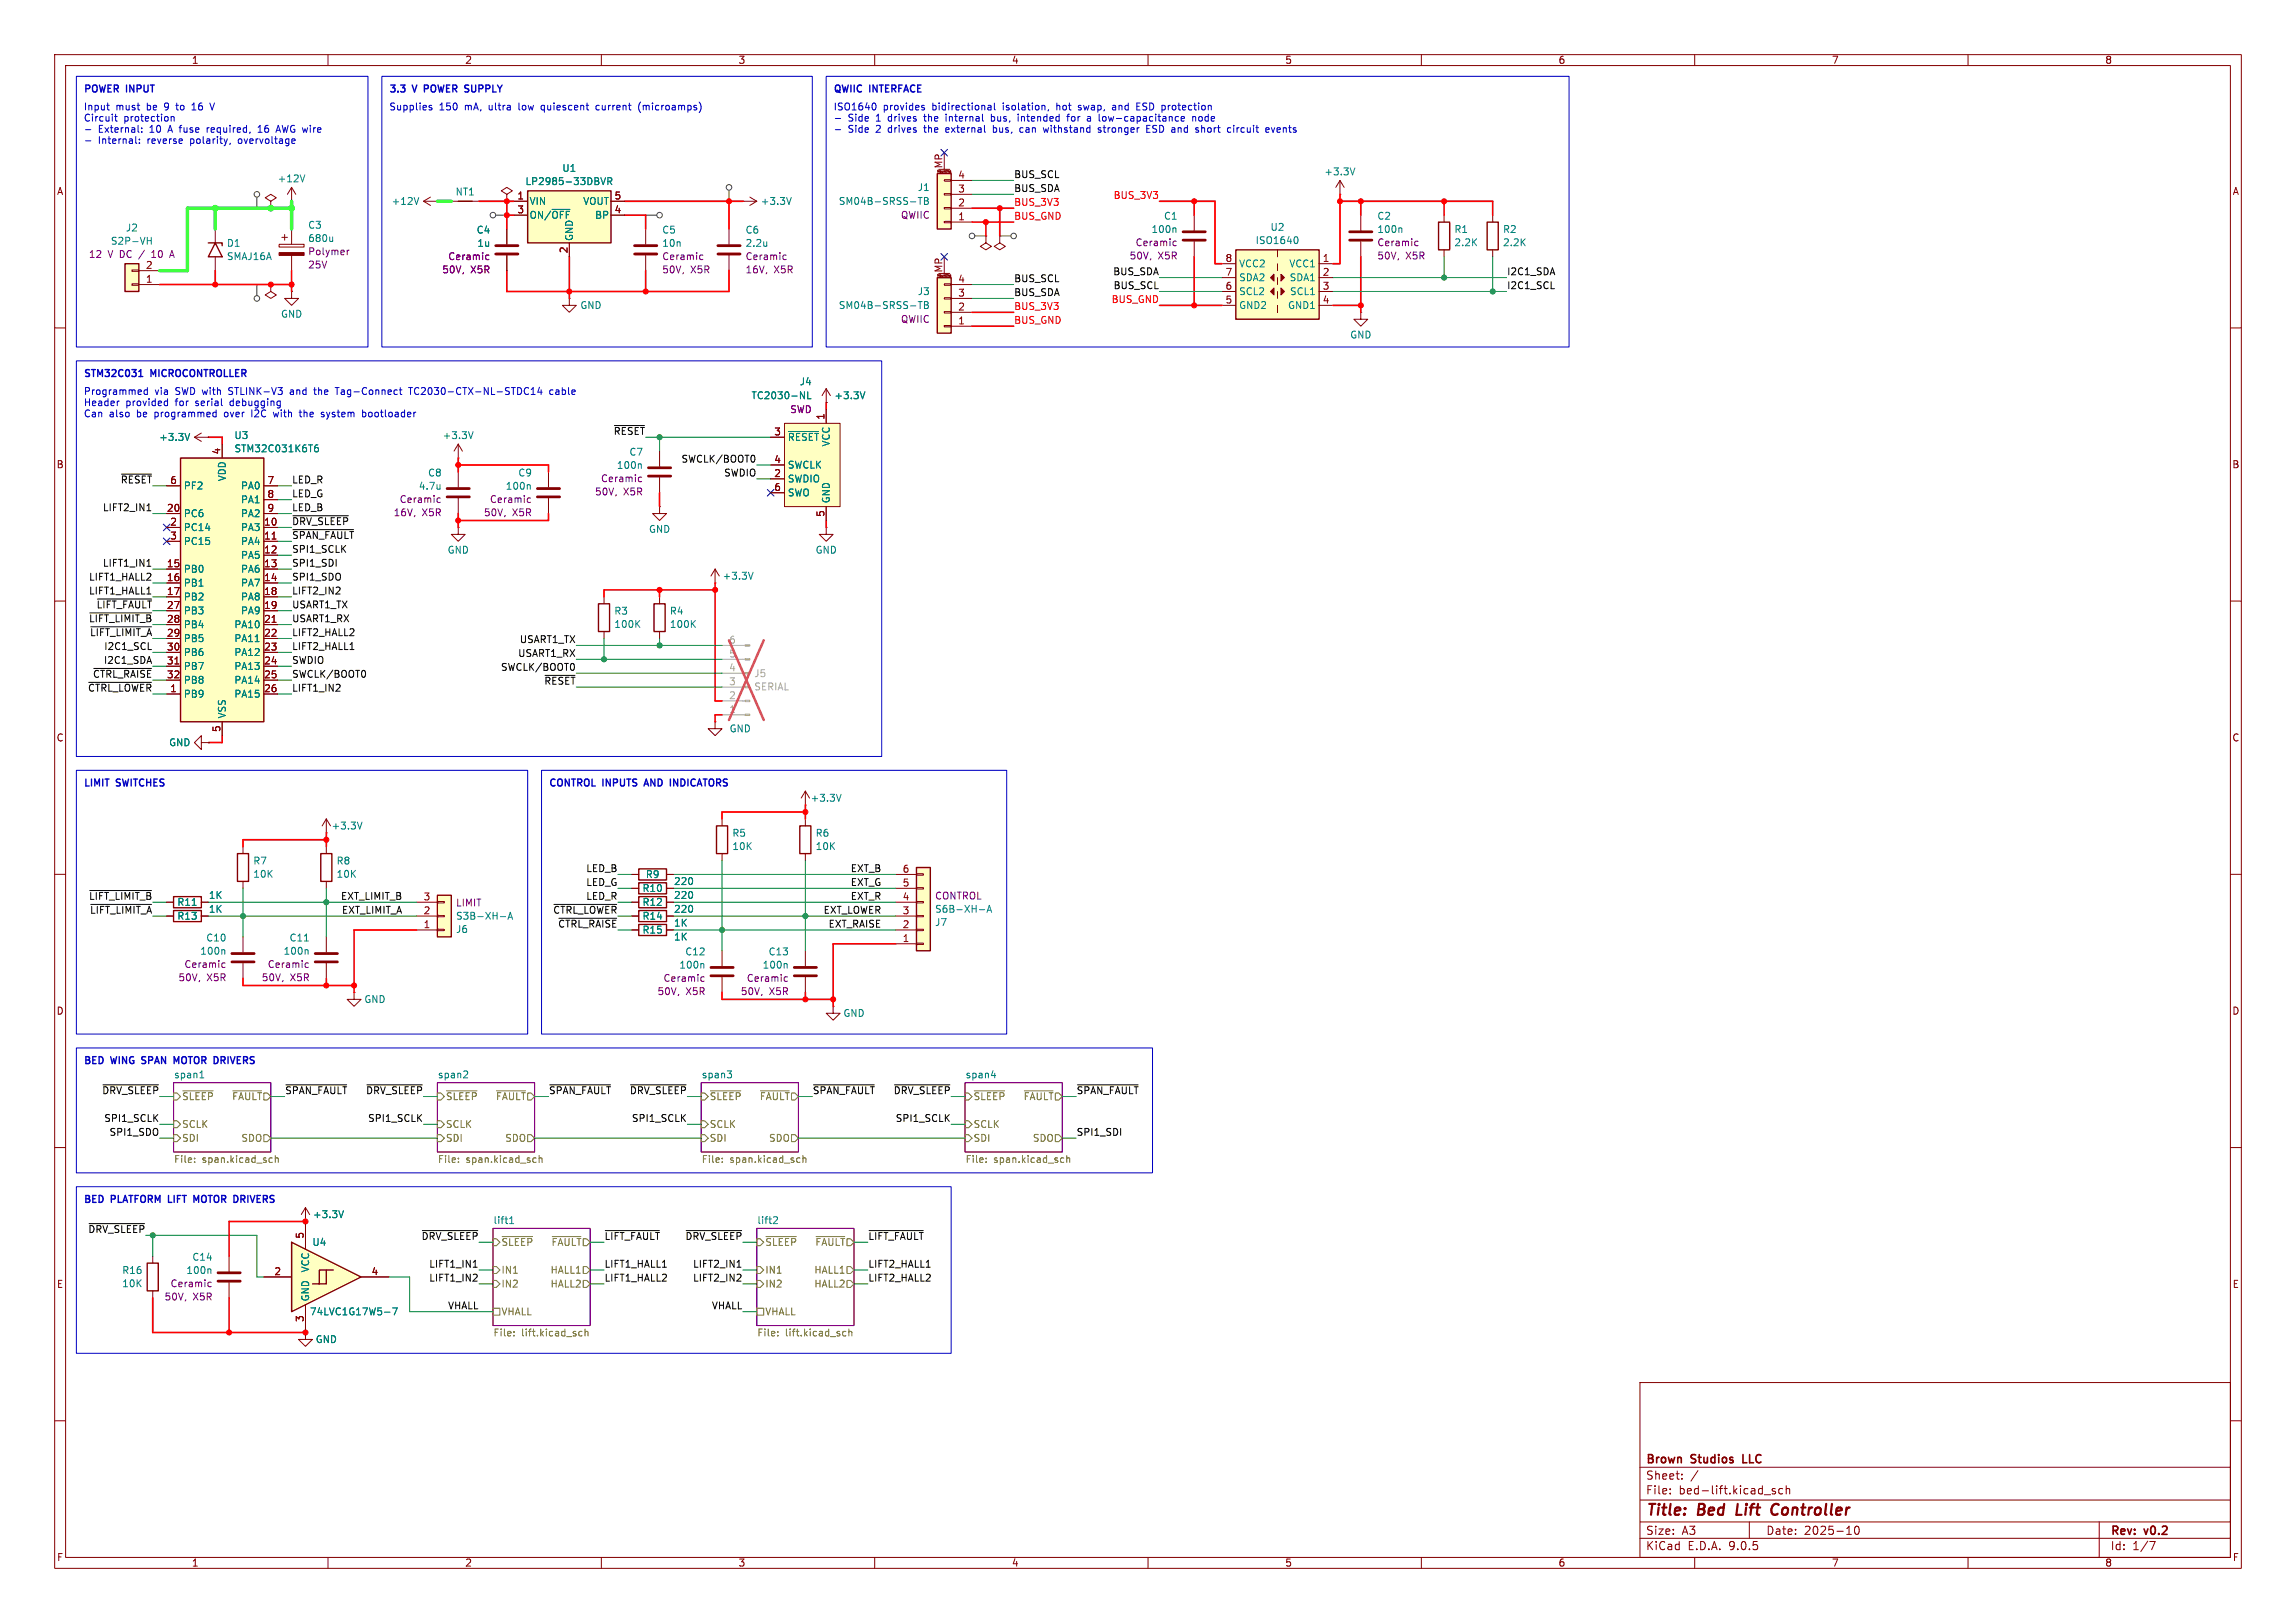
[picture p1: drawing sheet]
<svg xmlns="http://www.w3.org/2000/svg" width="420mm" height="297mm" viewBox="0 0 420 297" stroke-linecap="round" stroke-linejoin="round" font-family="sans-serif">
<defs><g id="words">
<g font-size="2.8" fill="#840000">
<text x="301" y="277.9">Title:</text>
<text x="310.6" y="277.9">Bed</text>
<text x="318.5" y="277.9">Lift</text>
<text x="325.7" y="277.9">Controller</text>
</g>
<g font-size="2.1" fill="#840000">
<text x="301" y="268.2">Brown</text>
<text x="309.4" y="268.2">Studios</text>
<text x="319.5" y="268.2">LLC</text>
<text x="301" y="273.7">File:</text>
<text x="301" y="271">Sheet:</text>
<text x="307.1" y="273.7">bed-lift.kicad_sch</text>
<text x="301" y="281.1">Size:</text>
<text x="307.6" y="281.1">A3</text>
<text x="323" y="281.1">Date:</text>
<text x="330" y="281.1">2025-10</text>
<text x="386" y="281.3">Rev:</text>
<text x="392.4" y="281.3">v0.2</text>
<text x="301" y="283.9">KiCad</text>
<text x="308.7" y="283.9">E.D.A.</text>
<text x="316.3" y="283.9">9.0.5</text>
<text x="386" y="283.9">Id:</text>
<text x="390.1" y="283.9">1/7</text>
</g>
<g font-size="1.8" fill="#840000">
<text x="35" y="11.9">1</text>
<text x="85" y="11.9">2</text>
<text x="135" y="11.9">3</text>
<text x="185" y="11.9">4</text>
<text x="235" y="11.9">5</text>
<text x="285" y="11.9">6</text>
<text x="335" y="11.9">7</text>
<text x="385" y="11.9">8</text>
<text x="10.3" y="35.9">A</text>
<text x="172.5" y="30.9" transform="rotate(-90 172.5 30.9)">MP</text>
<text x="175.2" y="35.3">3</text>
<text x="175.2" y="32.8">4</text>
<text x="408.3" y="35.9">A</text>
<text x="94.5" y="36.6">1</text>
<text x="94.5" y="39.1">3</text>
<text x="112.3" y="36.6">5</text>
<text x="112.3" y="39.1">4</text>
<text x="175.2" y="40.4">1</text>
<text x="175.2" y="37.8">2</text>
<text x="103.9" y="46.4" transform="rotate(-90 103.9 46.4)">2</text>
<text x="26.6" y="51.8">1</text>
<text x="26.6" y="49.3">2</text>
<text x="172.5" y="50" transform="rotate(-90 172.5 50)">MP</text>
<text x="175.2" y="51.8">4</text>
<text x="224.1" y="48">8</text>
<text x="224.1" y="50.5">7</text>
<text x="224.1" y="53.1">6</text>
<text x="241.9" y="48">1</text>
<text x="241.9" y="50.5">2</text>
<text x="241.9" y="53.1">3</text>
<text x="175.2" y="59.4">1</text>
<text x="175.2" y="56.9">2</text>
<text x="175.2" y="54.4">3</text>
<text x="224.1" y="55.6">5</text>
<text x="241.9" y="55.6">4</text>
<text x="150.9" y="76.9" transform="rotate(-90 150.9 76.9)">1</text>
<text x="40.4" y="83.3" transform="rotate(-90 40.4 83.3)">4</text>
<text x="141.5" y="79.8">3</text>
<text x="10.3" y="85.9">B</text>
<text x="31" y="88.6">6</text>
<text x="48.8" y="88.6">7</text>
<text x="141.5" y="84.8">4</text>
<text x="141.5" y="87.4">2</text>
<text x="141.5" y="89.9">6</text>
<text x="408.2" y="85.9">B</text>
<text x="30.4" y="93.7">20</text>
<text x="48.8" y="91.2">8</text>
<text x="48.8" y="93.7">9</text>
<text x="150.9" y="94.7" transform="rotate(-90 150.9 94.7)">5</text>
<text x="31" y="96.3">2</text>
<text x="31" y="98.8">3</text>
<text x="48.2" y="96.3">10</text>
<text x="48.2" y="98.8">11</text>
<text x="48.2" y="101.3">12</text>
<text x="30.4" y="103.9">15</text>
<text x="30.4" y="106.4">16</text>
<text x="48.2" y="103.9">13</text>
<text x="48.2" y="106.4">14</text>
<text x="30.4" y="109">17</text>
<text x="30.4" y="111.5">27</text>
<text x="48.2" y="109">18</text>
<text x="48.2" y="111.5">19</text>
<text x="30.4" y="119.1">30</text>
<text x="30.4" y="114">28</text>
<text x="30.4" y="116.6">29</text>
<text x="48.2" y="114">21</text>
<text x="48.2" y="116.6">22</text>
<text x="48.2" y="119.1">23</text>
<text x="30.4" y="121.7">31</text>
<text x="30.4" y="124.2">32</text>
<text x="48.2" y="121.7">24</text>
<text x="48.2" y="124.2">25</text>
<text x="31" y="126.7">1</text>
<text x="48.2" y="126.7">26</text>
<text x="10.3" y="135.9">C</text>
<text x="40.4" y="134.1" transform="rotate(-90 40.4 134.1)">5</text>
<text x="408.2" y="135.9">C</text>
<text x="165" y="159.8">6</text>
<text x="77.4" y="167.4">2</text>
<text x="77.4" y="164.8">3</text>
<text x="165" y="167.4">3</text>
<text x="165" y="164.8">4</text>
<text x="165" y="162.3">5</text>
<text x="77.4" y="169.9">1</text>
<text x="165" y="172.5">1</text>
<text x="165" y="169.9">2</text>
<text x="10.3" y="185.9">D</text>
<text x="408.2" y="185.9">D</text>
<text x="55.6" y="226.8" transform="rotate(-90 55.6 226.8)">5</text>
<text x="50.1" y="233.4">2</text>
<text x="67.9" y="233.4">4</text>
<text x="10.3" y="235.9">E</text>
<text x="408.3" y="235.9">E</text>
<text x="55.6" y="242" transform="rotate(-90 55.6 242)">3</text>
<text x="10.3" y="285.9">F</text>
<text x="35" y="286.9">1</text>
<text x="85" y="286.9">2</text>
<text x="135" y="286.9">3</text>
<text x="185" y="286.9">4</text>
<text x="235" y="286.9">5</text>
<text x="285" y="286.9">6</text>
<text x="335" y="286.9">7</text>
<text x="385" y="286.9">8</text>
<text x="408.3" y="285.9">F</text>
</g>
<g font-size="1.8" fill="#0000c2">
<text x="15.2" y="17.3">POWER</text>
<text x="23.2" y="17.3">INPUT</text>
<text x="71.1" y="17.3">3.3</text>
<text x="75.6" y="17.3">V</text>
<text x="78.2" y="17.3">POWER</text>
<text x="86.1" y="17.3">SUPPLY</text>
<text x="152.4" y="17.3">QWIIC</text>
<text x="159.1" y="17.3">INTERFACE</text>
<text x="15.2" y="20.5">Input</text>
<text x="15.2" y="22.6">Circuit</text>
<text x="21.2" y="20.5">must</text>
<text x="22.6" y="22.6">protection</text>
<text x="27" y="20.5">be</text>
<text x="30.4" y="20.5">9</text>
<text x="32.7" y="20.5">to</text>
<text x="35.8" y="20.5">16</text>
<text x="39.4" y="20.5">V</text>
<text x="71.1" y="20.5">Supplies</text>
<text x="80.3" y="20.5">150</text>
<text x="85.1" y="20.5">mA,</text>
<text x="89.7" y="20.5">ultra</text>
<text x="95.3" y="20.5">low</text>
<text x="99.7" y="20.5">quiescent</text>
<text x="109.9" y="20.5">current</text>
<text x="117.8" y="20.5">(microamps)</text>
<text x="152.4" y="20.5">ISO1640</text>
<text x="155.1" y="22.6">Side</text>
<text x="160.4" y="22.6">1</text>
<text x="161.6" y="20.5">provides</text>
<text x="162.7" y="22.6">drives</text>
<text x="169.5" y="22.6">the</text>
<text x="170.6" y="20.5">bidirectional</text>
<text x="173.7" y="22.6">internal</text>
<text x="182.2" y="22.6">bus,</text>
<text x="183.7" y="20.5">isolation,</text>
<text x="187.3" y="22.6">intended</text>
<text x="193.7" y="20.5">hot</text>
<text x="196.5" y="22.6">for</text>
<text x="197.9" y="20.5">swap,</text>
<text x="200.4" y="22.6">a</text>
<text x="202.7" y="22.6">low-capacitance</text>
<text x="204.4" y="20.5">and</text>
<text x="209" y="20.5">ESD protection</text>
<text x="220" y="22.6">node</text>
<text x="18" y="24.6">External:</text>
<text x="18" y="26.7">Internal:</text>
<text x="27.1" y="26.7">reverse</text>
<text x="27.5" y="24.6">10</text>
<text x="31.1" y="24.6">A fuse</text>
<text x="35.1" y="26.7">polarity,</text>
<text x="38.5" y="24.6">required,</text>
<text x="44.1" y="26.7">overvoltage</text>
<text x="48.1" y="24.6">16</text>
<text x="51.7" y="24.6">AWG wire</text>
<text x="155.1" y="24.6">Side</text>
<text x="160.4" y="24.6">2</text>
<text x="162.7" y="24.6">drives</text>
<text x="169.5" y="24.6">the</text>
<text x="173.7" y="24.6">external</text>
<text x="182.5" y="24.6">bus,</text>
<text x="187.6" y="24.6">can</text>
<text x="192.2" y="24.6">withstand</text>
<text x="202.4" y="24.6">stronger</text>
<text x="211.4" y="24.6">ESD and</text>
<text x="220.8" y="24.6">short</text>
<text x="226.8" y="24.6">circuit</text>
<text x="234" y="24.6">events</text>
<text x="15.2" y="69.3">STM32C031</text>
<text x="27.7" y="69.3">MICROCONTROLLER</text>
<text x="15.2" y="72.6">Programmed</text>
<text x="15.2" y="74.7">Header</text>
<text x="15.2" y="76.7">Can</text>
<text x="20" y="76.7">also</text>
<text x="23" y="74.7">provided</text>
<text x="25.2" y="76.7">be</text>
<text x="28.3" y="72.6">via</text>
<text x="28.6" y="76.7">programmed</text>
<text x="32.3" y="72.6">SWD with</text>
<text x="32.3" y="74.7">for</text>
<text x="36.1" y="74.7">serial</text>
<text x="41.6" y="76.7">over</text>
<text x="42.4" y="72.6">STLINK-V3</text>
<text x="42.6" y="74.7">debugging</text>
<text x="46.8" y="76.7">I2C</text>
<text x="51" y="76.7">with</text>
<text x="53.8" y="72.6">and</text>
<text x="56" y="76.7">the</text>
<text x="58.5" y="72.6">the</text>
<text x="60.2" y="76.7">system</text>
<text x="62.6" y="72.6">Tag-Connect</text>
<text x="67.9" y="76.7">bootloader</text>
<text x="76.3" y="72.6">TC2030-CTX-NL-STDC14</text>
<text x="102.2" y="72.6">cable</text>
<text x="15.2" y="144.3">LIMIT</text>
<text x="21.4" y="144.3">SWITCHES</text>
<text x="100.3" y="144.3">CONTROL</text>
<text x="110.3" y="144.3">INPUTS</text>
<text x="118.5" y="144.3">AND</text>
<text x="123.7" y="144.3">INDICATORS</text>
<text x="15.2" y="195.1">BED</text>
<text x="20.4" y="195.1">WING</text>
<text x="26.5" y="195.1">SPAN</text>
<text x="32.9" y="195.1">MOTOR</text>
<text x="40.7" y="195.1">DRIVERS</text>
<text x="15.2" y="220.5">BED</text>
<text x="20.4" y="220.5">PLATFORM LIFT</text>
<text x="36.5" y="220.5">MOTOR</text>
<text x="44.4" y="220.5">DRIVERS</text>
</g>
<g font-size="1.8" fill="#008484">
<text x="50.7" y="33.6">+12V</text>
<text x="83.2" y="36">NT1</text>
<text x="96" y="34.1">LP2985-33DBVR</text>
<text x="102.8" y="31.6">U1</text>
<text x="167.8" y="35.2">J1</text>
<text x="242.2" y="32.3">+3.3V</text>
<text x="71.5" y="37.7">+12V</text>
<text x="96.8" y="37.7">VIN</text>
<text x="96.8" y="40.2">ON/~{OFF}</text>
<text x="106.6" y="37.7">VOUT</text>
<text x="108.8" y="40.2">BP</text>
<text x="139.1" y="37.7">+3.3V</text>
<text x="153.3" y="37.7">SM04B-SRSS-TB</text>
<text x="212.8" y="40.4">C1</text>
<text x="251.9" y="40.4">C2</text>
<text x="20.2" y="45">S2P-VH</text>
<text x="22.9" y="42.6">J2</text>
<text x="41.4" y="45.4">D1</text>
<text x="41.4" y="47.8">SMAJ16A</text>
<text x="56.3" y="42.1">C3</text>
<text x="56.3" y="44.5">680u</text>
<text x="87.1" y="42.9">C4</text>
<text x="87.2" y="45.4">1u</text>
<text x="105" y="44.2" transform="rotate(-90 105 44.2)">GND</text>
<text x="121" y="42.9">C5</text>
<text x="121" y="45.4">10n</text>
<text x="136.3" y="42.9">C6</text>
<text x="136.3" y="45.4">2.2u</text>
<text x="210.5" y="42.8">100n</text>
<text x="229.6" y="44.9">ISO1640</text>
<text x="232.3" y="42.4">U2</text>
<text x="251.9" y="42.8">100n</text>
<text x="265.9" y="42.8">R1</text>
<text x="265.9" y="45.3">2.2K</text>
<text x="274.8" y="42.8">R2</text>
<text x="274.8" y="45.3">2.2K</text>
<text x="226.6" y="49.1">VCC2</text>
<text x="226.6" y="51.7">SDA2</text>
<text x="235.8" y="49.1">VCC1</text>
<text x="235.8" y="51.7">SDA1</text>
<text x="51.3" y="58.3">GND</text>
<text x="106.1" y="56.7">GND</text>
<text x="153.3" y="56.7">SM04B-SRSS-TB</text>
<text x="167.8" y="54.2">J3</text>
<text x="226.6" y="54.2">SCL2</text>
<text x="226.6" y="56.7">GND2</text>
<text x="235.5" y="56.7">GND1</text>
<text x="235.9" y="54.2">SCL1</text>
<text x="246.9" y="62.1">GND</text>
<text x="146.2" y="70.7">J4</text>
<text x="137.4" y="73.3">TC2030-NL</text>
<text x="152.5" y="73.3">+3.3V</text>
<text x="29" y="80.9">+3.3V</text>
<text x="42.8" y="80.5">U3</text>
<text x="42.8" y="83">STM32C031K6T6</text>
<text x="80.9" y="80.6">+3.3V</text>
<text x="115" y="83.6">C7</text>
<text x="144" y="80.9">~{RESET}</text>
<text x="152" y="81.8" transform="rotate(-90 152 81.8)">VCC</text>
<text x="33.5" y="89.8">PF2</text>
<text x="41.5" y="88.2" transform="rotate(-90 41.5 88.2)">VDD</text>
<text x="44" y="89.8">PA0</text>
<text x="76.5" y="89.8">4.7u</text>
<text x="78.2" y="87.4">C8</text>
<text x="92.4" y="89.8">100n</text>
<text x="94.7" y="87.4">C9</text>
<text x="112.7" y="86">100n</text>
<text x="144" y="86">SWCLK</text>
<text x="144" y="88.5">SWDIO</text>
<text x="33.5" y="94.8">PC6</text>
<text x="44" y="92.3">PA1</text>
<text x="44" y="94.8">PA2</text>
<text x="144" y="91">SWO</text>
<text x="152" y="92.2" transform="rotate(-90 152 92.2)">GND</text>
<text x="33.5" y="97.4">PC14</text>
<text x="33.5" y="99.9">PC15</text>
<text x="44" y="97.4">PA3</text>
<text x="44" y="99.9">PA4</text>
<text x="81.8" y="101.5">GND</text>
<text x="118.6" y="97.7">GND</text>
<text x="149.1" y="101.5">GND</text>
<text x="33.5" y="105">PB0</text>
<text x="33.5" y="107.5">PB1</text>
<text x="44" y="102.5">PA5</text>
<text x="44" y="105">PA6</text>
<text x="44" y="107.5">PA7</text>
<text x="132.1" y="106.3">+3.3V</text>
<text x="33.5" y="110.1">PB2</text>
<text x="33.5" y="112.6">PB3</text>
<text x="44" y="110.1">PA8</text>
<text x="44" y="112.6">PA9</text>
<text x="112.3" y="112.7">R3</text>
<text x="122.4" y="112.7">R4</text>
<text x="33.5" y="115.2">PB4</text>
<text x="33.5" y="117.7">PB5</text>
<text x="42.8" y="115.2">PA10</text>
<text x="42.8" y="117.7">PA11</text>
<text x="112.3" y="115.1">100K</text>
<text x="122.4" y="115.1">100K</text>
<text x="33.5" y="120.2">PB6</text>
<text x="33.5" y="122.8">PB7</text>
<text x="33.5" y="125.3">PB8</text>
<text x="42.8" y="120.2">PA12</text>
<text x="42.8" y="122.8">PA13</text>
<text x="42.8" y="125.3">PA14</text>
<text x="33.5" y="127.9">PB9</text>
<text x="41.5" y="131.6" transform="rotate(-90 41.5 131.6)">VSS</text>
<text x="42.8" y="127.9">PA15</text>
<text x="30.8" y="136.8">GND</text>
<text x="133.4" y="134.2">GND</text>
<text x="148.2" y="146.9">+3.3V</text>
<text x="60.6" y="152">+3.3V</text>
<text x="133.9" y="153.3">R5</text>
<text x="133.9" y="155.7">10K</text>
<text x="149.1" y="153.3">R6</text>
<text x="149.1" y="155.7">10K</text>
<text x="46.2" y="158.4">R7</text>
<text x="46.2" y="160.8">10K</text>
<text x="61.5" y="158.4">R8</text>
<text x="61.5" y="160.8">10K</text>
<text x="118" y="160.9">R9</text>
<text x="32.3" y="166">R11</text>
<text x="38.1" y="164.7">1K</text>
<text x="38.1" y="167.2">1K</text>
<text x="117.4" y="166">R12</text>
<text x="117.4" y="163.4">R10</text>
<text x="123.2" y="162.2">220</text>
<text x="123.2" y="167.2">220</text>
<text x="123.2" y="164.7">220</text>
<text x="171" y="167.2">S6B-XH-A</text>
<text x="32.3" y="168.5">R13</text>
<text x="37.6" y="172.5">C10</text>
<text x="52.9" y="172.5">C11</text>
<text x="83.3" y="170.9">J6</text>
<text x="83.3" y="168.5">S3B-XH-A</text>
<text x="117.4" y="171">R15</text>
<text x="117.4" y="168.5">R14</text>
<text x="123.2" y="172.3">1K</text>
<text x="123.2" y="169.8">1K</text>
<text x="171" y="169.7">J7</text>
<text x="36.5" y="174.9">100n</text>
<text x="51.8" y="174.9">100n</text>
<text x="124.2" y="177.5">100n</text>
<text x="125.3" y="175">C12</text>
<text x="139.4" y="177.5">100n</text>
<text x="140.5" y="175">C13</text>
<text x="66.5" y="183.7">GND</text>
<text x="154.2" y="186.3">GND</text>
<text x="31.7" y="197.4">span1</text>
<text x="80" y="197.4">span2</text>
<text x="128.3" y="197.4">span3</text>
<text x="176.5" y="197.4">span4</text>
<text x="57.2" y="223.1">+3.3V</text>
<text x="90.2" y="224.1">lift1</text>
<text x="138.4" y="224.1">lift2</text>
<text x="22.3" y="233.3">R16</text>
<text x="34" y="233.3">100n</text>
<text x="35.1" y="230.9">C14</text>
<text x="56.7" y="232.9" transform="rotate(-90 56.7 232.9)">VCC</text>
<text x="57" y="228.2">U4</text>
<text x="22.3" y="235.8">10K</text>
<text x="56.7" y="238.3" transform="rotate(-90 56.7 238.3)">GND</text>
<text x="56.6" y="240.9">74LVC1G17W5-7</text>
<text x="57.7" y="246">GND</text>
</g>
<g font-size="1.8">
<text x="185.4" y="32.7">BUS_SCL</text>
<text x="185.4" y="35.2">BUS_SDA</text>
<text x="185.4" y="51.7">BUS_SCL</text>
<text x="203.5" y="50.5">BUS_SDA</text>
<text x="203.6" y="53">BUS_SCL</text>
<text x="275.6" y="53">I2C1_SCL</text>
<text x="275.6" y="50.5">I2C1_SDA</text>
<text x="185.4" y="54.3">BUS_SDA</text>
<text x="53.3" y="88.6">LED_R</text>
<text x="124.6" y="84.7">SWCLK/BOOT0</text>
<text x="132.4" y="87.3">SWDIO</text>
<text x="18.7" y="93.6">LIFT2_IN1</text>
<text x="53.3" y="93.6">LED_B</text>
<text x="53.3" y="91.1">LED_G</text>
<text x="53.3" y="101.3">SPI1_SCLK</text>
<text x="53.3" y="98.7">~{SPAN_FAULT}</text>
<text x="53.3" y="96.2">~{DRV_SLEEP}</text>
<text x="16.2" y="106.3">LIFT1_HALL2</text>
<text x="18.7" y="103.8">LIFT1_IN1</text>
<text x="53.3" y="106.3">SPI1_SDO</text>
<text x="53.3" y="103.8">SPI1_SDI</text>
<text x="16.2" y="108.9">LIFT1_HALL1</text>
<text x="53.3" y="108.9">LIFT2_IN2</text>
<text x="53.3" y="111.4">USART1_TX</text>
<text x="53.3" y="114">USART1_RX</text>
<text x="19" y="119">I2C1_SCL</text>
<text x="53.3" y="116.5">LIFT2_HALL2</text>
<text x="53.3" y="119">LIFT2_HALL1</text>
<text x="95" y="117.8">USART1_TX</text>
<text x="18.9" y="121.6">I2C1_SDA</text>
<text x="53.3" y="124.1">SWCLK/BOOT0</text>
<text x="53.3" y="121.6">SWDIO</text>
<text x="91.5" y="122.8">SWCLK/BOOT0</text>
<text x="94.7" y="120.3">USART1_RX</text>
<text x="99.5" y="125.4">~{RESET}</text>
<text x="53.3" y="126.7">LIFT1_IN2</text>
<text x="107.1" y="159.7">LED_B</text>
<text x="155.5" y="159.7">EXT_B</text>
<text x="16.2" y="164.8">~{LIFT_LIMIT_B}</text>
<text x="16.4" y="167.3">~{LIFT_LIMIT_A}</text>
<text x="62.3" y="164.8">EXT_LIMIT_B</text>
<text x="62.5" y="167.3">EXT_LIMIT_A</text>
<text x="107.1" y="164.8">LED_R</text>
<text x="107.1" y="162.2">LED_G</text>
<text x="150.6" y="167.3">EXT_LOWER</text>
<text x="155.5" y="164.8">EXT_R</text>
<text x="155.5" y="162.2">EXT_G</text>
<text x="151.5" y="169.8">EXT_RAISE</text>
<text x="196.8" y="200.3">~{SPAN_FAULT}</text>
<text x="19" y="205.4">SPI1_SCLK</text>
<text x="19.9" y="207.9">SPI1_SDO</text>
<text x="67.2" y="205.4">SPI1_SCLK</text>
<text x="115.5" y="205.4">SPI1_SCLK</text>
<text x="163.7" y="205.4">SPI1_SCLK</text>
<text x="196.8" y="207.9">SPI1_SDI</text>
<text x="110.5" y="227">~{LIFT_FAULT}</text>
<text x="158.7" y="227">~{LIFT_FAULT}</text>
<text x="78.4" y="232.1">LIFT1_IN1</text>
<text x="110.5" y="232.1">LIFT1_HALL1</text>
<text x="126.7" y="232.1">LIFT2_IN1</text>
<text x="158.7" y="232.1">LIFT2_HALL1</text>
<text x="78.4" y="234.6">LIFT1_IN2</text>
<text x="81.9" y="239.7">VHALL</text>
<text x="110.5" y="234.6">LIFT1_HALL2</text>
<text x="126.7" y="234.6">LIFT2_IN2</text>
<text x="130.1" y="239.7">VHALL</text>
<text x="158.7" y="234.6">LIFT2_HALL2</text>
</g>
<g font-size="1.8" fill="#840084">
<text x="164.7" y="40.2">QWIIC</text>
<text x="16.2" y="47.4">12</text>
<text x="19.8" y="47.4">V DC /</text>
<text x="28.2" y="47.4">10</text>
<text x="31.8" y="47.4">A</text>
<text x="56.3" y="46.9">Polymer</text>
<text x="81.9" y="47.8">Ceramic</text>
<text x="121" y="47.8">Ceramic</text>
<text x="136.3" y="47.8">Ceramic</text>
<text x="206.5" y="47.7">50V,</text>
<text x="207.6" y="45.3">Ceramic</text>
<text x="211.8" y="47.7">X5R</text>
<text x="251.9" y="45.3">Ceramic</text>
<text x="251.9" y="47.7">50V,</text>
<text x="257.1" y="47.7">X5R</text>
<text x="56.3" y="49.3">25V</text>
<text x="80.8" y="50.2">50V,</text>
<text x="86.1" y="50.2">X5R</text>
<text x="121" y="50.2">50V,</text>
<text x="126.3" y="50.2">X5R</text>
<text x="136.3" y="50.2">16V,</text>
<text x="141.6" y="50.2">X5R</text>
<text x="164.7" y="59.3">QWIIC</text>
<text x="144.4" y="75.8">SWD</text>
<text x="109.8" y="88.4">Ceramic</text>
<text x="71.9" y="94.7">16V,</text>
<text x="73" y="92.2">Ceramic</text>
<text x="77.2" y="94.7">X5R</text>
<text x="88.4" y="94.7">50V,</text>
<text x="89.5" y="92.2">Ceramic</text>
<text x="93.7" y="94.7">X5R</text>
<text x="108.7" y="90.9">50V,</text>
<text x="114" y="90.9">X5R</text>
<text x="83.3" y="166.1">LIMIT</text>
<text x="171" y="164.8">CONTROL</text>
<text x="32.5" y="179.8">50V,</text>
<text x="33.6" y="177.3">Ceramic</text>
<text x="37.8" y="179.8">X5R</text>
<text x="47.8" y="179.8">50V,</text>
<text x="48.9" y="177.3">Ceramic</text>
<text x="53.1" y="179.8">X5R</text>
<text x="121.3" y="179.9">Ceramic</text>
<text x="136.5" y="179.9">Ceramic</text>
<text x="120.2" y="182.3">50V,</text>
<text x="125.5" y="182.3">X5R</text>
<text x="135.4" y="182.3">50V,</text>
<text x="140.7" y="182.3">X5R</text>
<text x="30" y="238.2">50V,</text>
<text x="31.1" y="235.8">Ceramic</text>
<text x="35.3" y="238.2">X5R</text>
</g>
<g font-size="1.8" fill="#f00">
<text x="185.4" y="40.3">BUS_GND</text>
<text x="185.4" y="37.8">BUS_3V3</text>
<text x="203.6" y="36.5">BUS_3V3</text>
<text x="185.4" y="56.8">BUS_3V3</text>
<text x="185.4" y="59.3">BUS_GND</text>
<text x="203.2" y="55.5">BUS_GND</text>
</g>
<g font-size="1.8" fill="#008400">
<text x="112.2" y="79.7">~{RESET}</text>
<text x="22" y="88.6">~{RESET} 6</text>
<text x="16.2" y="114">~{LIFT_LIMIT_B} 28</text>
<text x="17.6" y="111.4">~{LIFT_FAULT} 27</text>
<text x="16.4" y="116.5">~{LIFT_LIMIT_A} 29</text>
<text x="16.9" y="124.1">~{CTRL_RAISE} 32</text>
<text x="16" y="126.7">~{CTRL_LOWER} 1</text>
<text x="101.1" y="167.3">~{CTRL_LOWER}</text>
<text x="102" y="169.8">~{CTRL_RAISE}</text>
<text x="18.6" y="200.3">~{DRV_SLEEP}</text>
<text x="52.1" y="200.3">~{SPAN_FAULT} ~{DRV_SLEEP}</text>
<text x="100.3" y="200.3">~{SPAN_FAULT} ~{DRV_SLEEP}</text>
<text x="148.6" y="200.3">~{SPAN_FAULT} ~{DRV_SLEEP}</text>
<text x="16.1" y="225.7">~{DRV_SLEEP}</text>
<text x="77" y="227">~{DRV_SLEEP}</text>
<text x="125.3" y="227">~{DRV_SLEEP}</text>
</g>
<g font-size="1.8" fill="#a1a1a1">
<text x="133.3" y="117.9">6</text>
<text x="133.3" y="125.5">3</text>
<text x="133.3" y="122.9">4</text>
<text x="133.3" y="120.4">5</text>
<text x="137.9" y="124.1">J5</text>
<text x="133.3" y="130.6">1</text>
<text x="133.3" y="128">2</text>
<text x="137.9" y="126.5">SERIAL</text>
</g>
<g font-size="1.8" fill="#848400">
<text x="33.2" y="201.5">~{SLEEP} ~{FAULT}</text>
<text x="81.5" y="201.5">~{SLEEP} ~{FAULT}</text>
<text x="129.7" y="201.5">~{SLEEP} ~{FAULT}</text>
<text x="178" y="201.5">~{SLEEP} ~{FAULT}</text>
<text x="33.2" y="206.6">SCLK</text>
<text x="33.2" y="209.1">SDI</text>
<text x="44.1" y="209.1">SDO</text>
<text x="81.5" y="206.6">SCLK</text>
<text x="81.5" y="209.1">SDI</text>
<text x="92.3" y="209.1">SDO</text>
<text x="129.7" y="206.6">SCLK</text>
<text x="129.7" y="209.1">SDI</text>
<text x="140.6" y="209.1">SDO</text>
<text x="178" y="206.6">SCLK</text>
<text x="178" y="209.1">SDI</text>
<text x="188.8" y="209.1">SDO</text>
<text x="31.7" y="213.1">File:</text>
<text x="37" y="213.1">span.kicad_sch</text>
<text x="80" y="213.1">File:</text>
<text x="85.2" y="213.1">span.kicad_sch</text>
<text x="128.3" y="213.1">File:</text>
<text x="133.5" y="213.1">span.kicad_sch</text>
<text x="176.5" y="213.1">File:</text>
<text x="181.8" y="213.1">span.kicad_sch</text>
<text x="91.6" y="233.3">IN1</text>
<text x="91.6" y="228.2">~{SLEEP} ~{FAULT}</text>
<text x="100.6" y="233.3">HALL1</text>
<text x="139.9" y="233.3">IN1</text>
<text x="139.9" y="228.2">~{SLEEP} ~{FAULT}</text>
<text x="148.9" y="233.3">HALL1</text>
<text x="91.6" y="235.8">IN2</text>
<text x="100.6" y="235.8">HALL2</text>
<text x="139.9" y="235.8">IN2</text>
<text x="148.9" y="235.8">HALL2</text>
<text x="90.2" y="244.9">File:</text>
<text x="91.6" y="240.9">VHALL</text>
<text x="95.4" y="244.9">lift.kicad_sch</text>
<text x="138.4" y="244.9">File:</text>
<text x="139.9" y="240.9">VHALL</text>
<text x="143.7" y="244.9">lift.kicad_sch</text>
</g>
<g font-size=".5" fill="#840000">
<text x="171.3" y="31.8">Mounting</text>
<text x="171.3" y="50.8">Mounting</text>
</g>
</g></defs>
<g fill="none" stroke="#840000" stroke-width=".18">
<path d="M10 10h400v277h-400zM12 12h396v273h-396zM60 10v2M110 10v2M160 10v2M210 10v2M260 10v2M310 10v2M360 10v2M77.5 36.8l1.2 .8M77.5 36.8h2.5M78.7 36.1l-1.2 .7"/>
<path d="M80 36.8h.1M92.7 41.9v2.8M92.7 46.7v2.8M182.9 43.2v1.3l1 .6-1 .6-1-.6 1-.6M182.9 43.2h.1M10 60h2M408 60h2M10 110h2M408 110h2M10 160h2M147.3 149.9v1.2M147.3 156.2v1.3"/>
<path d="M408 160h2M10 210h2M408 210h2M27.9 229.9v1.2M27.9 236.2v1.3M41.9 229.9v2.8M41.9 234.7v2.8M55.9 243.8v1.3h-1.3l1.3 1.3 1.2-1.3h-1.2M55.9 243.8h.1M300 253h108v32h-108zM10 260h2M300 278.5h108"/>
<path d="M300 274.5h108M300 268.5h108M305.5 273.2v.2M305.5 272.5v.1M307.7 270.5v.2M307.7 269.8v.1M310.6 269.1l-1.3 1.9M320 278.5v3M322.7 273.5h1.2M324.7 272.5l-.3-.1-.2 .2v.2l.5 .2v.3h-.5M326.1 272.5l-.4-.1-.3 .3v.4l.1 .2h.6M326.7 272.5l.2-.1 .4 .1 .1 .9"/>
<path d="M326.7 271.9v1.5M339.4 279.4l.2-.1a.8 .8 0 0 1 .5 .7 .8 .8 0 0 1-.5 .8l-.2-.2-.2-.4zM384 278.5v6.5M408 260h2M60 285v2M110 285v2M160 285v2M210 285v2M260 285v2M300 281.5h108M310 285v2M337.8 280.8h.9"/>
<path d="M360 285v2M393.2 282.1h1l-.6 1.5"/>
</g>
<path d="M317.9 275.2l-.3 2h1M325 275.2a1.13 1.13 0 0 0-.9 .7 1.13 1.13 0 0 0 .2 1.2l.3 .1 .5-.1" fill="none" stroke="#840000" stroke-width=".4"/>
<path d="M318.8 266.2v1.5h.7" fill="none" stroke="#840000" stroke-width=".3"/>
<path d="M89.1 46.7h.3M89.4 47.5h-.3M31.7 198.1h17.8v12.7h-17.8zM80 198.1h17.8v12.7h-17.8zM128.3 198.1h17.7v12.7h-17.7zM176.5 198.1h17.8v12.7h-17.8zM38.3 234.6l.3 .1M38.6 235.4l-.3 .1M90.2 224.8h17.7v17.8h-17.7zM138.4 224.8h17.8v17.8h-17.8z" fill="none" stroke="#840084" stroke-width=".18"/>
<g fill="none" stroke="#848400" stroke-width=".18">
<path d="M33.4 199.6h5.6M42.6 199.6h5.2M81.7 199.6h5.5M90.9 199.6h5.2M130 199.6h5.5M139.1 199.6h5.3M178.2 199.6h5.6M187.4 199.6h5.2M31.7 205.1h.7l.6 .6-.6 .7h-.7zM31.7 207.6h.7l.6 .7-.6 .6h-.7zM31.7 200h.7l.6 .7-.6 .6h-.7zM35.6 212.6v.1"/>
<path d="M35.6 211.9v.2M48.3 207.6h.6l.6 .7-.6 .6h-.6zM49.4 211.9h.4M49.8 212.7h-.4M50.4 212l.1-.1h.3l.1 .8M50.4 211.5v1.2M80 205.1h.6l.7 .6-.7 .7h-.6zM80 207.6h.6l.7 .7-.7 .6h-.6zM80 200h.6l.7 .7-.7 .6h-.6zM83.9 212.6v.1M83.9 211.9v.2M96.5 207.6h.7l.6 .7-.6 .6h-.7z"/>
<path d="M97.7 211.9h.4M98.1 212.7h-.4M98.6 212l.2-.1h.3l.1 .8M98.6 211.5v1.2M128.3 205.1h.6l.6 .6-.6 .7h-.6zM128.3 207.6h.6l.6 .7-.6 .6h-.6zM128.3 200h.6l.6 .7-.6 .6h-.6zM132.1 212.6v.1M132.1 211.9v.2M144.8 207.6h.6l.6 .7-.6 .6h-.6zM146 211.9h.3M146.3 212.7h-.3"/>
<path d="M146.9 212l.2-.1h.3v.8M146.9 211.5v1.2M176.5 205.1h.7l.6 .6-.6 .7h-.7zM176.5 207.6h.7l.6 .7-.6 .6h-.7zM176.5 200h.7l.6 .7-.6 .6h-.7zM180.4 212.6v.1M180.4 211.9v.2M193 207.6h.7l.6 .7-.6 .6h-.7zM194.2 211.9h.4M194.6 212.7h-.4M195.1 212l.2-.1h.3l.1 .8M195.1 211.5v1.2"/>
<path d="M90.2 231.8h.6l.6 .6-.6 .6h-.6zM90.2 234.3h.6l.6 .6-.6 .7h-.6zM90.2 226.7h.6l.6 .6-.6 .7h-.6zM90.2 239.4h1.2v1.3h-1.2zM91.9 226.3h5.5M101 226.3h5.3M106.7 231.8h.6l.6 .6-.6 .6h-.6zM106.7 234.3h.6l.6 .6-.6 .7h-.6zM138.4 231.8h.7l.6 .6-.6 .6h-.7zM138.4 234.3h.7l.6 .6-.6 .7h-.7zM138.4 226.7h.7l.6 .6-.6 .7h-.7zM138.4 239.4h1.3v1.3h-1.3z"/>
<path d="M140.1 226.3h5.6M149.3 226.3h5.2M154.9 231.8h.7l.6 .6-.6 .6h-.7zM154.9 234.3h.7l.6 .6-.6 .7h-.7zM94 244.4v.1M94 243.7v.1M106 244.4h.5M106 243.7h.5M107 243.8l.2-.2 .3 .1 .1 .8M107 243.2v1.3M142.3 244.4v.1M142.3 243.7v.1"/>
<path d="M154.3 244.4h.4M154.3 243.7h.4M155.3 243.8l.2-.2 .3 .1v.8M155.3 243.2v1.3"/>
</g>
<path d="M76.6 36.1l-.4 1.3M36.6 197.2h.7M36.8 196.2l.1-.2v1.2M85.3 196l.3 .2-.1 .3-.7 .7h.8M133 196h.8l-.4 .5M133.6 196.5l.2 .2v.3l-.2 .2M181.3 196.8h.8M182 196.4v.8M38.4 232.2l.2 .2v.6M93.2 223.9h.8M93.2 223l.4-.4v1.3M141.7 222.6l.4 .1 .1 .3-.8 .9h.8" fill="none" stroke="#008484" stroke-width=".18"/>
<path d="M90.7 45h4M90.7 46.5h4M39.9 232.9h4M39.9 234.4h4" fill="none" stroke="#840000" stroke-width=".51"/>
<path d="M146.3 151.1h2v5.1h-2zM26.9 231.1h2.1v5.1h-2.1z" fill="none" stroke="#840000" stroke-width=".25"/>
<path d="M22.9 48.3h2.5v5h-2.5z" fill="#ffffc2"/>
<path d="M22.9 48.3h2.5v5h-2.5z" fill="none" stroke="#840000" stroke-width=".25"/>
<path d="M24.1 51.9h1.3v.3h-1.3zM24.1 49.4h1.3v.3h-1.3zM25.4 52.1h3.8M25.4 49.5h3.8M55.9 223.5h.1M55.9 221l.7 1.2M55.9 221l-.8 1.2M55.9 221v2.5" fill="none" stroke="#840000" stroke-width=".18"/>
<path d="M26.9 44h.8M27.7 43.4v1.3M62.8 221.6l-.4 1.2" fill="none" stroke="#008484" stroke-width=".18"/>
<path d="M27.8 47.1h.7M27.9 46.2h-.1M31.1 46.8h.6M31.4 45.8l-.4 1.3" fill="none" stroke="#840084" stroke-width=".18"/>
<g fill="#ffffc2">
<path d="M53.3 227.3l12.7 6.4-12.7 6.3z"/>
<path d="M58.4 232.4h1.3l-2.6 2.5h1.3z"/>
<path d="M59.7 232.4h1.3l-2.6 2.5h1.3z"/>
</g>
<path d="M53.3 227.3l12.7 6.4-12.7 6.3zM59.7 232.4h-1.3v2.5h-1.3M61 232.4h-1.3v2.5h-1.3" fill="none" stroke="#840000" stroke-width=".25"/>
<path d="M152.4 184.2v1.2h-1.3l1.3 1.3 1.3-1.3h-1.3M152.4 184.2h.1M48.3 233.7h5M55.9 223.5v5.1M55.9 238.8v5M66 233.7h5.1" fill="none" stroke="#840000" stroke-width=".18"/>
<path d="M71.8 239.3h.9l-.6 1.3M70.4 240.1h.9" fill="none" stroke="#008484" stroke-width=".18"/>
<path d="M96.5 34.9h15.3v9.6h-15.3z" fill="#ffffc2"/>
<path d="M96.5 34.9h15.3v9.6h-15.3z" fill="none" stroke="#840000" stroke-width=".25"/>
<path d="M94 36.8h2.5M94 39.4h2.5M111.8 36.8h2.5M111.8 39.4h2.5M104.1 44.5v2.5" fill="none" stroke="#840000" stroke-width=".18"/>
<path d="M101 38.3h3.2M109.9 32.5l.4 1.3 .5-1.3M111.2 33.2l.6-.1 .1-.2v-.3l-.7-.1v1.3M111.5 33.2l.4 .6" fill="none" stroke="#008484" stroke-width=".18"/>
<path d="M167.6 158.8h2.6v15.2h-2.6z" fill="#ffffc2"/>
<path d="M167.6 158.8h2.6v15.2h-2.6z" fill="none" stroke="#840000" stroke-width=".25"/>
<g fill="none" stroke="#840000" stroke-width=".18">
<path d="M151.1 73.7h.1M151.1 71.1l.8 1.3M151.1 71.1l-.7 1.3M151.1 71.1v2.6M151.1 96.5v1.3h-1.2l1.2 1.3 1.3-1.3h-1.3M151.1 96.5h.1M167.6 159.9h1.3v.2h-1.3zM163.8 172.7h3.8M163.8 170.2h3.8M163.8 167.6h3.8M163.8 165.1h3.8M163.8 162.6h3.8"/>
<path d="M163.8 160h3.8M167.6 172.6h1.3v.2h-1.3zM167.6 170.1h1.3v.2h-1.3zM167.6 167.5h1.3v.3h-1.3zM167.6 165h1.3v.2h-1.3zM167.6 162.4h1.3v.3h-1.3z"/>
</g>
<path d="M158.2 71.7l-.4 1.3M179.2 166.5h.9M180.5 166.9l.5-1.2 .4 1.2M180.7 166.6h.6" fill="none" stroke="#008484" stroke-width=".18"/>
<path d="M143.5 77.5h10.2v15.2h-10.2z" fill="#ffffc2"/>
<g fill="none" stroke="#840000" stroke-width=".18">
<path d="M49.5 36.8l1-.6-1-.6-1 .6 1 .6v1.3M49.5 38.1h.1M53.3 36.8h.1M53.3 34.3v2.5M53.3 34.3l-.7 1.3M53.3 34.3l.8 1.3M39.4 41.9v2.6M39.4 47v2.5M49.5 52.1v1.2l1 .7-1 .6-1-.6 1-.7M49.5 52.1h.1M51.1 44.7h4.5v.5h-4.5zM51.6 43.4h1"/>
<path d="M52.1 42.9v1M53.3 53.3v1.3h1.3l-1.3 1.3-1.2-1.3h1.2M53.3 53.3h.1M53.3 41.9v2.8M53.3 46.7v2.8M118.1 41.9v2.8M118.1 46.7v2.8M180.3 43.2v1.3l1.1 .6-1.1 .6-1-.6 1-.6M180.3 43.2h.1M143.5 77.5h10.2v15.2h-10.2zM151.1 74.9v2.6M141 80h2.5"/>
<path d="M141 85.1h2.5M141 87.6h2.5M141 90.2h2.5M151.1 92.7v2.6M130.8 106.7h.1M130.8 104.1l.8 1.3M130.8 104.1l-.8 1.3M130.8 104.1v2.6M115.6 160h1.2M115.6 165.1h1.2M115.6 170.2h1.2M115.6 162.6h1.2"/>
<path d="M115.6 167.6h1.2M121.9 160h1.3M121.9 165.1h1.3M121.9 170.2h1.3M121.9 162.6h1.3M121.9 167.6h1.3"/>
</g>
<path d="M55.8 32l-.5 1.3M60.8 43.4v.8M60.8 44.1l-.1 .1M144.2 79h5.5M146.4 71.7l.7 1.3v-1.3M147.8 71.7v1.3h.6M137.8 104.7l-.5 1.3" fill="none" stroke="#008484" stroke-width=".18"/>
<path d="M38.1 44.5h2.5v.5M39.4 44.5l1.2 2.5h-2.5zM116.8 159h5.1v2h-5.1zM116.8 164.1h5.1v2h-5.1zM116.8 169.2h5.1v2h-5.1zM116.8 161.5h5.1v2.1h-5.1zM116.8 166.6h5.1v2.1h-5.1z" fill="none" stroke="#840000" stroke-width=".25"/>
<path d="M51.1 46.2h4.5v.5h-4.5z" fill="#840000" stroke="#840000" stroke-width=".18"/>
<path d="M63.5 45.8v.8M63.9 45.8l-.4 .2M128.2 46.7h.4M128.6 47.5h-.4" fill="none" stroke="#840084" stroke-width=".18"/>
<path d="M116.1 46.5h4M116.1 45h4" fill="none" stroke="#840000" stroke-width=".51"/>
<g fill="#a1a1a1" stroke="#a1a1a1" stroke-width=".18">
<path d="M136.3 130.7h.9v.2h-.9z"/>
<path d="M136.3 128.1h.9v.3h-.9z"/>
<path d="M136.3 125.6h.9v.3h-.9z"/>
<path d="M136.3 123.1h.9v.2h-.9z"/>
<path d="M136.3 120.5h.9v.3h-.9z"/>
<path d="M136.3 118h.9v.2h-.9z"/>
</g>
<path d="M132.1 118.1h4.2M132.1 130.8h4.2M132.1 128.3h4.2M132.1 125.7h4.2M132.1 123.2h4.2M132.1 120.7h4.2" fill="none" stroke="#a1a1a1" stroke-width=".18"/>
<path d="M133.3 117.2l6.4 14.6M139.7 117.2l-6.4 14.6" fill="none" stroke="#e65255" stroke-width=".46"/>
<path d="M171.4 31.8h2.6v10.1h-2.6z" fill="#ffffc2"/>
<path d="M171.4 31.8h2.6v10.1h-2.6zM109.5 110.5h2v5.1h-2z" fill="none" stroke="#840000" stroke-width=".25"/>
<g fill="none" stroke="#840000" stroke-width=".18">
<path d="M171.5 31.5v-.3l.2 .2 .1-.2v.3M171.7 31h2M172.7 38h1.3v.2h-1.3zM172.7 35.4h1.3v.3h-1.3zM172.7 32.9h1.3v.2h-1.3zM172.7 27.9v3.1M173 31.2v.3M173.2 31.2h.1M173.7 31.6h.2M173.9 31.6h.1M173.9 31.5h-.2l.1-.2h.1v.3M174 38.1h3.8"/>
<path d="M174 35.6h3.8M174 33h3.8M172.7 40.5h1.3v.3h-1.3zM174 40.6h3.8M110.5 109.2v1.3M110.5 115.6v1.2"/>
</g>
<path d="M168 36.1h.7M168.3 36.1v1.3M169.1 36.1h.4l.3 .3-.3 .3 .3 .2v.3l-.2 .2h-.5zM169.1 36.7h.4M116.5 114.1l.5 .7M117 113.6l-.7 .7" fill="none" stroke="#008484" stroke-width=".18"/>
<path d="M171.4 50.8h2.6v10.2h-2.6z" fill="#ffffc2"/>
<path d="M171.4 50.8h2.6v10.2h-2.6zM119.6 110.5h2.1v5.1h-2.1zM131.1 151.1h2v5.1h-2z" fill="none" stroke="#840000" stroke-width=".25"/>
<g fill="none" stroke="#840000" stroke-width=".18">
<path d="M171.5 50.6v-.4l.2 .3 .1-.3v.4M171.7 50h2M172.7 59.6h1.3v.2h-1.3zM172.7 57h1.3v.3h-1.3zM172.7 54.5h1.3v.2h-1.3zM172.7 51.9h1.3v.3h-1.3zM172.7 47v3M173 50.2v.3M173.2 50.2h.1M173.7 50.5l.2-.2v.3l-.2 .1M173.7 50.5v.1M173.7 50.6h.2"/>
<path d="M174 59.7h3.8M174 57.2h3.8M174 54.6h3.8M174 52.1h3.8M36.8 79.2l-1.2 .8M35.6 80l1.2 .8M35.6 80h2.5M38.1 80h.1M83.8 96.5v1.3h1.3l-1.3 1.3-1.3-1.3h1.3M83.8 96.5h.1M83.8 83.8h.1M83.8 81.3l-.7 1.3"/>
<path d="M83.8 81.3l.8 1.3M83.8 81.3v2.5M83.8 86.4v2.8M83.8 91.2v2.8M100.3 86.4v2.8M100.3 91.2v2.8M120.6 92.7v1.3h1.3l-1.3 1.3-1.2-1.3h1.2M120.6 92.7h.1M120.6 82.6v2.7M120.6 87.4v2.8M120.6 109.2v1.3M120.6 115.6v1.2"/>
<path d="M36.8 135.9v1.3l-1.2-1.3 1.2-1.3v1.3h1.3M38.1 135.9h.1M130.8 132.1v1.3h-1.3l1.3 1.2 1.3-1.2h-1.3M130.8 132.1h.1M132.1 149.9v1.2M132.1 156.2v1.3M132.1 174v2.8M132.1 178.8v2.8M147.3 174v2.8M147.3 178.8v2.8"/>
</g>
<g fill="none" stroke="#008484" stroke-width=".18">
<path d="M168 55.2h.7M168.3 55.2v1.3M169.1 55.2h.4l.3 .2-.3 .4 .3 .1v.3l-.2 .3h-.5zM169.1 55.8h.4M34.7 79.3l-.4 1.3M86.5 79l-.4 1.3M80.5 88.7v.8M80.5 89.4l-.1 .1M96.8 88.7l.2 .2v.6M117.1 84.9l.2 .2v.6M126.7 114.1l.5 .7M127.2 113.6l-.7 .7"/>
<path d="M128.6 176.3l.1 .2v.7M143.8 176.3l.2 .2v.7"/>
</g>
<path d="M81.8 89.4h4.1M81.8 90.9h4.1M98.3 89.4h4.1M98.3 90.9h4.1M118.6 85.6h4.1M118.6 87.1h4.1M130 177h4.1M130 178.6h4.1M145.3 177h4.1M145.3 178.6h4.1" fill="none" stroke="#840000" stroke-width=".51"/>
<path d="M80.2 91.1l.3 .1M80.5 91.9l-.3 .1M96.7 91.1l.4 .1M97.1 91.9l-.4 .1M117 87.3l.4 .1M117.4 88.1l-.4 .1M128.4 178.7l.4 .1M128.8 179.5l-.4 .1M143.7 178.7l.3 .1M144 179.5l-.3 .1" fill="none" stroke="#840084" stroke-width=".18"/>
<path d="M33 83.8h15.3v48.3h-15.3z" fill="#ffffc2"/>
<path d="M83.8 36.8h2.6M33 83.8h15.3v48.3h-15.3zM43.4 156.2h2.1v5.1h-2.1zM31.7 164.1h5.1v2h-5.1zM31.7 166.6h5.1v2.1h-5.1z" fill="none" stroke="#840000" stroke-width=".25"/>
<g fill="none" stroke="#840000" stroke-width=".18">
<path d="M82.5 36.8h5.1M218.4 39.4v2.8M245.1 35.6h.1M245.1 33l-.8 1.3M245.1 33l.8 1.3M245.1 33v2.6M218.4 44.2v2.8M248.9 57.2v1.2h1.3l-1.3 1.3-1.3-1.3h1.3M248.9 57.2h.1M30.5 88.9h2.5M30.5 94h2.5M30.5 96.5h2.5"/>
<path d="M30.5 99.1h2.5M40.6 81.3v2.5M48.3 88.9h2.5M48.3 94h2.5M48.3 96.5h2.5M48.3 99.1h2.5M48.3 91.4h2.5M49.8 98.6h.7M30.5 104.1h2.5M30.5 106.7h2.5M30.5 109.2h2.5M30.5 111.8h2.5"/>
<path d="M30.5 114.3h2.5M30.5 116.8h2.5M30.5 119.4h2.5M48.3 104.1h2.5M48.3 106.7h2.5M48.3 109.2h2.5M48.3 111.8h2.5M48.3 114.3h2.5M48.3 116.8h2.5M48.3 119.4h2.5M48.3 101.6h2.5M49.8 113.9h.7"/>
<path d="M30.5 121.9h2.5M30.5 124.5h2.5M30.5 127h2.5M32 121.5h.7M40.6 132.1v2.5M48.3 121.9h2.5M48.3 124.5h2.5M48.3 127h2.5M44.4 154.9v1.3M30.5 165.1h1.2M30.5 167.6h1.2M36.8 165.1h1.3"/>
<path d="M36.8 167.6h1.3M44.4 161.3v1.3M44.4 171.5v2.7M44.4 176.3v2.8"/>
</g>
<path d="M247.8 30.7l-.4 1.3M214.9 41.7l.2 .2v.6M58.1 81.4l-.3 .1a.86 .86 0 0 0 0 1.2l.4-.1 .1-.5-.3-.2-.3 .1-.2 .1M46.7 117.4h.7M35.2 165.7h.7M40.9 173.8l.2 .2v.6" fill="none" stroke="#008484" stroke-width=".18"/>
<path d="M216.4 42.4h4.1M216.4 43.9h4.1M42.4 174.5h4.1M42.4 176h4.1" fill="none" stroke="#840000" stroke-width=".51"/>
<path d="M214.8 44.1l.4 .1M215.2 44.9l-.4 .1M40.8 176.2l.4 .1M41.2 177l-.4 .1" fill="none" stroke="#840084" stroke-width=".18"/>
<path d="M226.1 45.7h15.2v12.7h-15.2z" fill="#ffffc2"/>
<path d="M226.1 45.7h15.2v12.7h-15.2zM58.7 156.2h2v5.1h-2z" fill="none" stroke="#840000" stroke-width=".25"/>
<g fill="#840000" stroke="#840000" stroke-width=".18">
<path d="M234.3 50.2l.6 .6-.6 .6z"/>
<path d="M232.4 50.8l.6-.6v1.2z"/>
<path d="M232.4 53.3l.6-.6v1.3z"/>
<path d="M234.3 52.7l.6 .6-.6 .7z"/>
</g>
<g fill="none" stroke="#840000" stroke-width=".18">
<path d="M223.5 48.3h2.6M223.5 50.8h2.6M223.5 53.3h2.6M223.5 55.9h2.6M233.7 55.9v1.3zM233.7 45.7v1.3M233.7 48.3v1.2M233.7 50.8v1.3M233.7 53.3v1.3M241.3 48.3h2.5M241.3 50.8h2.5M241.3 53.3h2.5"/>
<path d="M241.3 55.9h2.5M59.7 154.9v1.3M59.7 161.3v1.3M59.7 171.5v2.7M59.7 176.3v2.8"/>
</g>
<path d="M237 43.3a.68 .68 0 0 1 .4 .6 .68 .68 0 0 1-.4 .7M55.7 172.2h.7M56.2 173.8l.2 .2v.6" fill="none" stroke="#008484" stroke-width=".18"/>
<path d="M57.7 174.5h4M57.7 176h4" fill="none" stroke="#840000" stroke-width=".51"/>
<path d="M56.1 176.2l.3 .1M56.4 177l-.3 .1" fill="none" stroke="#840084" stroke-width=".18"/>
<path d="M80 163.8h2.5v7.7h-2.5z" fill="#ffffc2"/>
<path d="M263.1 40.6h2.1v5.1h-2.1zM272 40.6h2.1v5.1h-2.1zM80 163.8h2.5v7.7h-2.5z" fill="none" stroke="#840000" stroke-width=".25"/>
<g fill="none" stroke="#840000" stroke-width=".18">
<path d="M92.7 35.6l1-.7-1-.6-1 .6 1 .7v1.2M92.7 36.8h.1M94 36.8h2.5M94 39.4h2.5M111.8 36.8h2.5M111.8 39.4h2.5M135.9 36.8h.1M135.9 36.8h2.5M137.2 36.1l1.2 .7M138.4 36.8l-1.2 .8M248.9 39.4v2.8M264.2 39.4v1.2"/>
<path d="M273 39.4v1.2M92.7 41.9v2.8M92.7 46.7v2.8M104.1 54.6v1.3h1.3l-1.3 1.3-1.2-1.3h1.2M104.1 54.6h.1M104.1 44.5v2.5M133.3 41.9v2.8M133.3 46.7v2.8M248.9 44.2v2.8M264.2 45.7v1.3M273 45.7v1.3M151.1 73.7h.1"/>
<path d="M151.1 74.9v2.6M30.5 88.9h2.5M30.5 94h2.5M30.5 96.5h2.5M30.5 99.1h2.5M38.1 80h.1M40.6 81.3v2.5M48.3 88.9h2.5M48.3 94h2.5M48.3 96.5h2.5M48.3 99.1h2.5M48.3 91.4h2.5"/>
<path d="M49.8 98.6h.7M141 80h2.5M141 85.1h2.5M141 87.6h2.5M141 90.2h2.5M151.1 92.7v2.6M30.5 104.1h2.5M30.5 106.7h2.5M30.5 109.2h2.5M30.5 111.8h2.5M30.5 114.3h2.5M30.5 116.8h2.5"/>
<path d="M30.5 119.4h2.5M48.3 104.1h2.5M48.3 106.7h2.5M48.3 109.2h2.5M48.3 111.8h2.5M48.3 114.3h2.5M48.3 116.8h2.5M48.3 119.4h2.5M48.3 101.6h2.5M49.8 113.9h.7M30.5 121.9h2.5M30.5 124.5h2.5"/>
<path d="M30.5 127h2.5M32 121.5h.7M38.1 135.9h.1M40.6 132.1v2.5M48.3 121.9h2.5M48.3 124.5h2.5M48.3 127h2.5M59.7 152.4h.1M59.7 149.9l.8 1.2M59.7 149.9l-.8 1.2M59.7 149.9v2.5M147.3 147.3h.1"/>
<path d="M147.3 144.8l.8 1.3M147.3 144.8l-.7 1.3M147.3 144.8v2.5M30.5 167.6h1.2M30.5 165.1h1.2M36.8 167.6h1.3M36.8 165.1h1.3M76.2 170.2h3.8M76.2 167.6h3.8M76.2 165.1h3.8M80 170.1h1.3v.2h-1.3zM80 167.5h1.3v.3h-1.3z"/>
<path d="M80 165h1.3v.2h-1.3zM115.6 170.2h1.2M115.6 167.6h1.2M115.6 165.1h1.2M115.6 162.6h1.2M115.6 160h1.2M121.9 170.2h1.3M121.9 167.6h1.3M121.9 165.1h1.3M121.9 162.6h1.3M121.9 160h1.3M64.8 181.6v1.3h-1.3l1.3 1.3 1.2-1.3h-1.2"/>
<path d="M64.8 181.6h.1M48.3 233.7h5M55.9 223.5h.1M55.9 223.5v5.1M55.9 238.8v5M66 233.7h5.1M55.9 243.8h.1"/>
</g>
<g fill="none" stroke="#008484" stroke-width=".18">
<path d="M101 38.3h3.2M109.9 32.5l.4 1.3 .5-1.3M111.2 33.2l.6-.1 .1-.2v-.3l-.7-.1v1.3M111.5 33.2l.4 .6M144.7 36.1l-.4 1.3M140.3 44.2v.9M140.3 45h-.1M256.2 41.7l.2 .2v.6M34.7 79.3l-.4 1.3M144.2 79h5.5M146.4 71.7l.7 1.3v-1.3M147.8 71.7v1.3h.6"/>
<path d="M158.2 71.7l-.4 1.3M58.1 81.4l-.3 .1a.86 .86 0 0 0 0 1.2l.4-.1 .1-.5-.3-.2-.3 .1-.2 .1M46.7 117.4h.7M66.2 150.4l-.4 1.3M153.9 145.4l-.5 1.2M35.2 165.7h.7M91.5 167.7h1M92.9 168.2l.4-1.3 .5 1.3M93 167.9h.6M62.8 221.6l-.4 1.2M71.8 239.3h.9l-.6 1.3M70.4 240.1h.9"/>
</g>
<path d="M131.3 46.5h4.1M131.3 45h4.1M246.9 42.4h4.1M246.9 43.9h4.1" fill="none" stroke="#840000" stroke-width=".51"/>
<path d="M89.1 46.7h.3M89.4 47.5h-.3M143.5 46.7h.3M143.8 47.5h-.3M259 44.1l.4 .1M259.4 44.9l-.4 .1" fill="none" stroke="#840084" stroke-width=".18"/>
<g fill="none" stroke="#484848" stroke-width=".18">
<path d="M47 36.1v2M90.7 39.4h2M118.1 39.4h2M133.3 34.8v2M47 52.1v2M178.3 43.2h2M182.9 43.2h2"/>
<circle cx="47" cy="35.6" r=".51"/>
<circle cx="90.2" cy="39.4" r=".51"/>
<circle cx="120.6" cy="39.4" r=".51"/>
<circle cx="133.3" cy="34.3" r=".51"/>
<circle cx="47" cy="54.6" r=".51"/>
<circle cx="177.8" cy="43.2" r=".51"/>
<circle cx="185.4" cy="43.2" r=".51"/>
</g>
<g fill="none" stroke="#000" stroke-width=".18">
<path d="M283.7 52.8h.6M112.4 77.9h5.5M22.2 86.8h5.5M26.9 93.5h.7M53.6 96.9h11.1M53.6 94.4h10.1M137.8 83.3a.79 .79 0 0 1 0 1.3M16.4 112.2h11.3M16.6 114.7h11.1M17.8 109.6h9.9M26.9 108.7h.7M26.9 103.6h.7"/>
<path d="M27.1 118.9h.6M64 118.9h.7M16.2 124.9h11.5M17.1 122.3h10.6M66.6 122.7a.79 .79 0 0 1 0 1.2M99.7 123.6h5.5M104.8 121.4a.79 .79 0 0 1 0 1.3M16.4 163h11.3M16.6 165.5h11.1M101.3 165.5h11.5M102.2 168h10.6M18.8 198.5h10.2"/>
<path d="M52.3 198.5h11.1M67.1 198.5h10.1M100.6 198.5h11.1M115.4 198.5h10.1M148.8 198.5h11.1M163.6 198.5h10.2M197.1 198.5h11.1M16.3 223.9h10.1M77.3 225.2h10.1M86.6 231.9h.7M110.7 225.2h9.9M121.2 231.9h.7"/>
<path d="M125.5 225.2h10.2M134.8 231.9h.7M159 225.2h9.9M169.4 231.9h.8"/>
</g>
<g fill="none" stroke="#008400" stroke-width=".18">
<path d="M177.8 35.6h7.6M177.8 33h7.6M177.8 52.1h7.6M177.8 54.6h7.6M212.1 50.8h11.4M212.1 53.3h11.4M243.8 50.8h31.8M243.8 53.3h31.8M264.2 47v3.8M273 47v6.3M27.9 94h2.6M50.8 96.5h2.5"/>
<path d="M50.8 88.9h2.5M50.8 94h2.5M50.8 91.4h2.5M50.8 99.1h2.5M138.4 87.6h2.6M138.4 85.1h2.6M141 80h-20.4v2.6M27.9 104.1h2.6M27.9 119.4h2.6M27.9 106.7h2.6M27.9 109.2h2.6M50.8 104.1h2.5"/>
<path d="M50.8 119.4h2.5M50.8 106.7h2.5M50.8 109.2h2.5M50.8 111.8h2.5M50.8 116.8h2.5M50.8 114.3h2.5M50.8 101.6h2.5M105.4 118.1h26.7M110.5 116.8v3.9M120.6 116.8v1.3M27.9 121.9h2.6M50.8 121.9h2.5"/>
<path d="M50.8 127h2.5M50.8 124.5h2.5M105.4 120.7h26.7M105.4 123.2h26.7M105.4 125.7h26.7M132.1 157.5v16.5M147.3 157.5v16.5M27.9 165.1h2.6M27.9 167.6h2.6M38.1 165.1h38.1M38.1 167.6h38.1M44.4 162.6v8.9"/>
<path d="M59.7 162.6v8.9M113 165.1h2.6M113 160h2.6M113 162.6h2.6M123.2 165.1h40.6M123.2 167.6h40.6M123.2 160h40.6M123.2 170.2h40.6M123.2 162.6h40.6M29.2 208.3h2.5M29.2 205.7h2.5M49.5 208.3h30.5"/>
<path d="M49.5 200.7h2.6M77.5 205.7h2.5M97.8 208.3h30.5M97.8 200.7h2.5M125.7 205.7h2.6M146 208.3h30.5M146 200.7h2.6M174 205.7h2.5M194.3 208.3h2.5M194.3 200.7h2.5M27.9 229.9v-3.8h19.1v7.6h1.3M71.1 233.7h3.8v6.3h15.3"/>
<path d="M87.6 234.9h2.6M87.6 232.4h2.6M107.9 234.9h2.6M107.9 227.3h2.6M107.9 232.4h2.6M135.9 234.9h2.5M135.9 232.4h2.5M156.2 234.9h2.5M156.2 227.3h2.5M156.2 232.4h2.5M135.9 240h2.5"/>
</g>
<g fill="none" stroke="#f00" stroke-width=".3">
<path d="M87.6 36.8h6.4M92.7 36.8v5.1M92.7 39.4h1.3M114.3 36.8h21.6M114.3 39.4h3.8v2.5M133.3 36.8v5.1M177.8 38.1h7.6M182.9 38.1v5.1M212.1 36.8h10.1v11.5h1.3M218.4 36.8v2.6M245.1 36.8h27.9v2.6M245.1 35.6v12.7h-1.3"/>
<path d="M248.9 36.8v2.6M264.2 36.8v2.6M29.2 52.1h24.1M39.4 49.5v2.6M53.3 49.5v3.8M92.7 49.5v3.8h40.6v-3.8M104.1 47v7.6M118.1 49.5v3.8M177.8 40.6h7.6M177.8 59.7h7.6M177.8 57.2h7.6M180.3 40.6v2.6"/>
<path d="M212.1 55.9h11.4M218.4 47v8.9M243.8 55.9h5.1M248.9 47v10.2M151.1 73.7v1.2M38.1 80h2.5v1.3M83.8 83.8v2.6M83.8 94v2.5M83.8 85.1h16.5v1.3M100.3 94v1.3h-16.5M120.6 90.2v2.5M151.1 95.3v1.2"/>
<path d="M120.6 108v1.2M130.8 106.7v21.6h1.3M130.8 108h-20.3v1.2M40.6 134.6v1.3h-2.5M132.1 130.8h-1.3v1.3M59.7 152.4v2.5M59.7 153.7h-15.3v1.2M147.3 148.6h-15.2v1.3M147.3 147.3v2.6M44.4 179.1v1.2h20.4M59.7 179.1v1.2M76.2 170.2h-11.4v11.4"/>
<path d="M163.8 172.7h-11.4v11.5M132.1 181.6v1.3h20.3M147.3 181.6v1.3M27.9 237.5v6.3h28M41.9 237.5v6.3M55.9 223.5h-14v6.4"/>
</g>
<path d="M39.4 38.1v3.8M53.3 38.1h-19v11.4h-5.1M53.3 36.8v5.1M80 36.8h2.5" fill="none" stroke="#0f0" stroke-width=".61"/>
<path d="M172.1 27.3l1.2 1.2M173.3 27.3l-1.2 1.2M172.1 46.4l1.2 1.2M173.3 46.4l-1.2 1.2M29.9 98.5l1.2 1.2M29.9 95.9l1.2 1.2M31.1 98.5l-1.2 1.2M31.1 95.9l-1.2 1.2M140.4 89.6l1.2 1.2M141.6 89.6l-1.2 1.2" fill="none" stroke="#000084" stroke-width=".18"/>
<g fill="none" stroke="#0000c2" stroke-width=".25">
<path d="M77.6 16.2h.5M78.1 15.6h-.5v1.2M85.3 15.6h.4M85.3 16.2l.3 .1M85.6 16.8h-.4M25.4 68.9h.7M25.4 68l.3-.4v1.3M117.9 143.5h.6M118.2 142.6l-.4 1.2M25.9 194.6h.2M26 193.5v.3M31.9 193.4l.4 .9 .4-.9"/>
<path d="M35.5 218.8l.4 .9 .4-.9"/>
</g>
<g fill="none" stroke="#0000c2" stroke-width=".18">
<path d="M14 14h53.3v49.5h-53.3zM19.5 19.3h.5M35.4 19l-.3 .2M38.4 18.9l.4 1.2M69.8 14h78.8v49.5h-78.8zM79 19.3h-.3l-.2 .2v.1l.5 .2v.3h-.5M99.1 19.3l-.1 .2 .1 .6M109.5 19.3h-.4l-.1 .2 .1 .5 .4 .1M117.2 18.7a1.46 1.46 0 0 0 0 1.9M128.1 19l.1 .5-.1 .7M151.1 14h135.9v49.5h-135.9zM159.8 18.9a.68 .68 0 0 1 .5 .6 .68 .68 0 0 1-.5 .6"/>
<path d="M168.8 19.3h.3M168.8 19.7l.3 .1v.1l-.2 .2h-.2M180.7 19.3h.5l.1 .8M181.3 19.6h-.4l-.2 .2 .2 .3h.4M181.9 18.9v1l.2 .2M197.4 19.3l-.1 .2 .1 .2M203.9 19.3h-.4M204 19.6h-.3l-.2 .2v.3h.5M208 19.5h.4M208.6 18.9h-.6v1.2h.6M15.6 23.7h1M15.6 25.8h1"/>
<path d="M19.8 20.1h.2M21 21.3h.4M21.1 20.9v1.1l.3 .2M24.8 26.1l.2 .2M25.3 24.2h.1M25.5 26.1v.2M25.5 25.5v.1M25.9 24.1v.1M31.3 21.4l.2-.1 .3 .1 .1 .8M31.3 21.3v.9M35.1 20.1h.7M37.9 23.4v.8"/>
<path d="M38.1 23.4l-.2 .2M42.1 26.2l-.1 .2M47.2 24.2h.7M47.2 23.3l.4-.4v1.3M50.5 24.2l.4-1.3 .4 1.3M50.6 23.8h.6M53.6 25.4l.3 .1 .1 .2-.6 .1M53.9 26.2l-.3 .1M152.8 23.7h1M152.8 21.7h1M173.1 21.3v.9M173.2 23.4l-.2 .1v.5l.2 .2"/>
<path d="M173.6 23.7l-.6 .1M181.3 22.1l.4 .1M181.3 20.9v1.3M181.7 21.3l-.4 .1M181.7 24.2h.4M181.7 22.9v1.3M186.2 21.3v.9M187.2 23.4h-.4l-.3 .2 .2 .6h.5M190.8 23.4l.3 .8 .2-.6 .3 .6 .2-.8M191.8 20.1l-.1 .2M195.1 21.3h.5M195.3 21.1v1.1"/>
<path d="M197.3 20.1h.1M199.5 22.1l-.4 .1M199.5 21.6l-.4 .1M199.5 21.5v.7M201.1 20.9v1.1M201.4 23.4h-.3l-.2 .1v.2l.5 .1v.4h-.5M201.8 23.4h.5M202.2 22.1l-.3 .1M209.8 22.9v1.3h.6M210.9 24.2h.1M216.1 21.5v.6h.5M216.7 21.5v.1l-.6 .1"/>
<path d="M218.2 21.3v.9M218.7 21.5v.7M219.3 21.4v.5l.2 .3M219.8 22.9v1.3M220.3 23.4h-.3l-.2 .1M225.7 22.9v.2M225.7 23.4v.8M232 23.4l.1 .3-.6 .1M232.1 24.2h-.1M232.6 23.4l.3 .8 .3-.8M14 66h147.3v72.4h-147.3zM27 70.9v1.3"/>
<path d="M27 71.4l-.4-.1-.2 .3 .1 .5h.5M30.3 73.4l.3 .1M30.6 73v1.2M30.6 74.2h-.3M39.1 76.2h.4M39.1 75.5h.4M39.5 75v1.3M41.8 72.1l.2 .1M41.9 71v.4M46.1 75v1.3M50 75.4l.2 .9 .3-.6M53.5 71.3l-.4 .1"/>
<path d="M53.6 71.7h-.3l-.2 .2v.2l.5 .1M54.7 75.4h.5M54.9 75v1.1l.3 .2M57.4 71.3h.5M57.6 70.9v1.1l.3 .2M58.9 75.9h.3l.1 .2-.2 .2h-.2M58.9 75.4l.3 .1M61.3 70.9h.7M61.7 70.9v1.3M66.3 75.5l.4-.1 .2 .3-.1 .5h-.5M66.3 75v1.3M73 71.3h.5"/>
<path d="M73.4 72.2h.1M74.7 70.9h.8M75.1 70.9v1.3M97.2 72.2h.7M97.4 71.1l.1-.2v1.3M98.7 70.9l-.3 .9h.8M99 71.3v.9M101.2 71.4l-.4-.1-.2 .3 .1 .5h.5M101.7 71.8v.3M14 141h82.5v48.2h-82.5zM99.1 141h85v48.2h-85zM14 191.8h196.8v22.8h-196.8z"/>
<path d="M14 217.2h160v30.4h-160z"/>
</g>
<g fill="#f00" stroke="#f00" stroke-width=".18">
<circle cx="180.3" cy="40.6" r=".46"/>
<circle cx="133.3" cy="36.8" r=".46"/>
<circle cx="182.9" cy="38.1" r=".46"/>
<circle cx="92.7" cy="39.4" r=".46"/>
<circle cx="118.1" cy="53.3" r=".46"/>
<circle cx="104.1" cy="53.3" r=".46"/>
<circle cx="92.7" cy="36.8" r=".46"/>
<circle cx="53.3" cy="52.1" r=".46"/>
<circle cx="49.5" cy="52.1" r=".46"/>
<circle cx="130.8" cy="108" r=".46"/>
<circle cx="120.6" cy="108" r=".46"/>
<circle cx="83.8" cy="85.1" r=".46"/>
<circle cx="83.8" cy="95.3" r=".46"/>
<circle cx="39.4" cy="52.1" r=".46"/>
<circle cx="264.2" cy="36.8" r=".46"/>
<circle cx="248.9" cy="36.8" r=".46"/>
<circle cx="245.1" cy="36.8" r=".46"/>
<circle cx="248.9" cy="55.9" r=".46"/>
<circle cx="218.4" cy="36.8" r=".46"/>
<circle cx="218.4" cy="55.9" r=".46"/>
<circle cx="64.8" cy="180.3" r=".46"/>
<circle cx="59.7" cy="180.3" r=".46"/>
<circle cx="59.7" cy="153.7" r=".46"/>
<circle cx="147.3" cy="148.6" r=".46"/>
<circle cx="55.9" cy="223.5" r=".46"/>
<circle cx="41.9" cy="243.8" r=".46"/>
<circle cx="55.9" cy="243.8" r=".46"/>
<circle cx="152.4" cy="182.9" r=".46"/>
<circle cx="147.3" cy="182.9" r=".46"/>
</g>
<g fill="#0f0" stroke="#0f0" stroke-width=".18">
<circle cx="49.5" cy="38.1" r=".52"/>
<circle cx="53.3" cy="38.1" r=".52"/>
<circle cx="39.4" cy="38.1" r=".52"/>
</g>
<g fill="#008400" stroke="#008400" stroke-width=".18">
<circle cx="120.6" cy="80" r=".46"/>
<circle cx="264.2" cy="50.8" r=".46"/>
<circle cx="273" cy="53.3" r=".46"/>
<circle cx="44.4" cy="167.6" r=".46"/>
<circle cx="59.7" cy="165.1" r=".46"/>
<circle cx="110.5" cy="120.7" r=".46"/>
<circle cx="132.1" cy="170.2" r=".46"/>
<circle cx="120.6" cy="118.1" r=".46"/>
<circle cx="147.3" cy="167.6" r=".46"/>
</g>
<use href="#words"/>
</svg>
